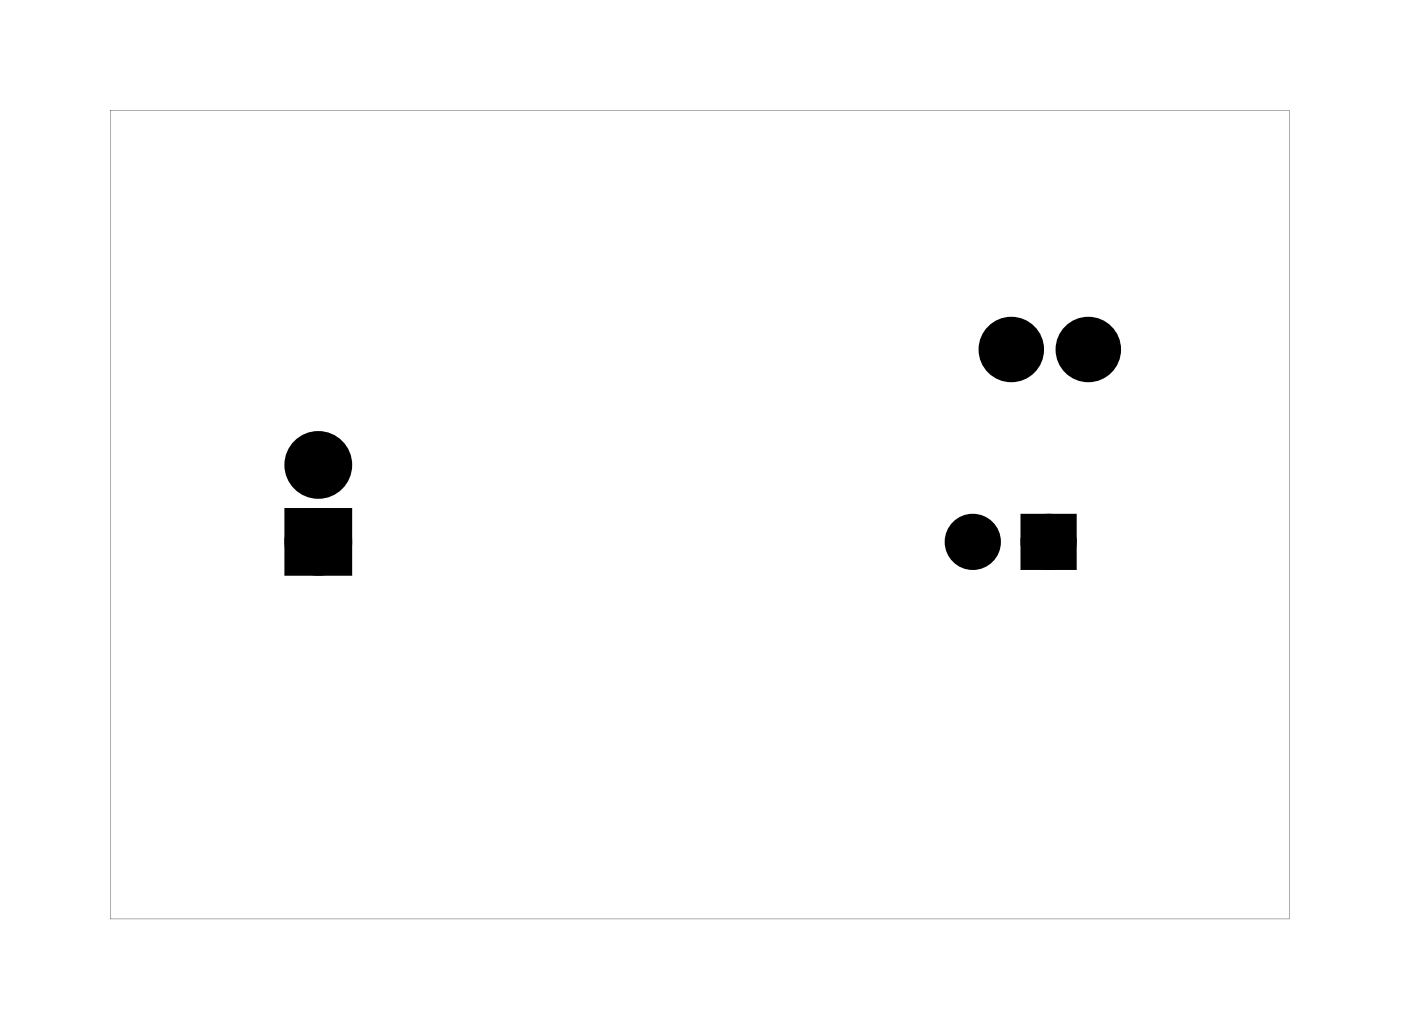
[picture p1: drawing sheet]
<svg xmlns="http://www.w3.org/2000/svg" width="46mm" height="34mm" viewBox="0 0 46 34" stroke-linecap="round" stroke-linejoin="round" font-family="sans-serif">
<g fill="#000">
<path d="M9.8 17.2h1.4v1.4h-1.4zM34 17.3h1.2v1.2h-1.2z"/>
<path d="M3.6 3.6h38.9v26.7h-38.9zM3.6 3.6v26.7h38.9v-26.7z"/>
</g>
<g fill="none" stroke="#000" stroke-width=".76" stroke-linecap="butt">
<path d="M9.8 17.2h1.4v1.4h-1.4z"/>
<circle cx="10.5" cy="17.9" r=".74"/>
<circle cx="10.5" cy="15.3" r=".74"/>
<circle cx="33.4" cy="11.5" r=".7"/>
<circle cx="35.9" cy="11.5" r=".7"/>
</g>
<g fill="#000">
<circle cx="10.5" cy="17.9" r=".74"/>
<circle cx="10.5" cy="15.3" r=".74"/>
<circle cx="32.1" cy="17.9" r=".6"/>
<circle cx="33.4" cy="11.5" r=".7"/>
<circle cx="34.6" cy="17.9" r=".6"/>
<circle cx="35.9" cy="11.5" r=".7"/>
</g>
<g fill="none" stroke="#000" stroke-width=".65" stroke-linecap="butt">
<path d="M34 17.3h1.2v1.2h-1.2z"/>
<circle cx="32.1" cy="17.9" r=".6"/>
<circle cx="34.6" cy="17.9" r=".6"/>
</g>
</svg>
